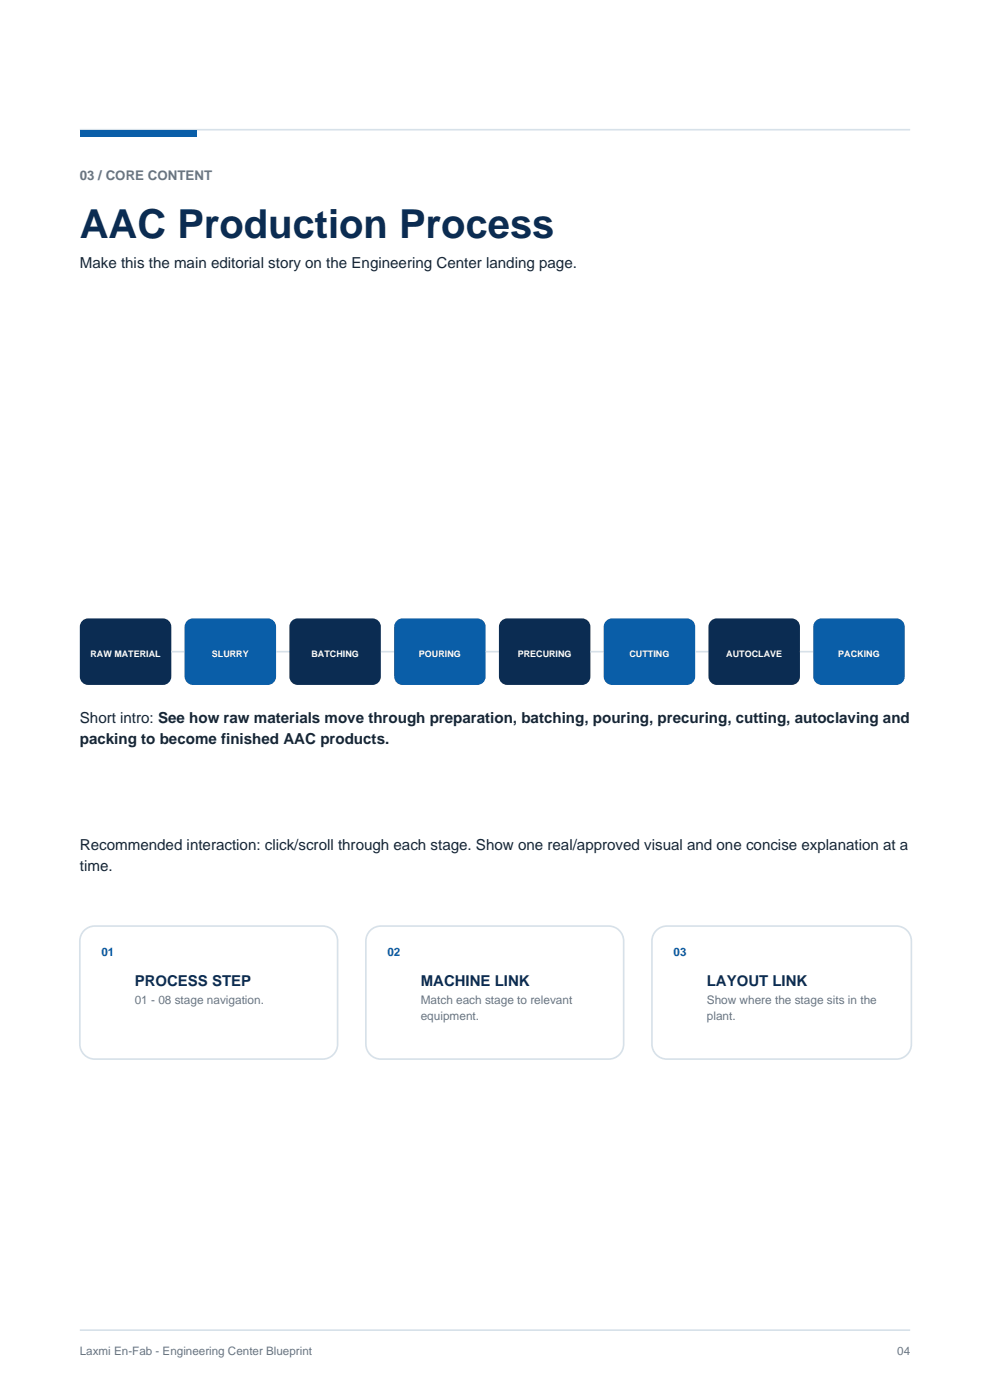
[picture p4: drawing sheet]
<svg xmlns="http://www.w3.org/2000/svg" width="210mm" height="297mm" viewBox="0 0 210 297" stroke-linecap="round" stroke-linejoin="round" font-family="sans-serif">
<defs><g id="words">
<text font-size="8.5" fill="#0b2c52" x="16.9" y="50.4">AAC Production Process</text>
<g font-size="3.2" fill="#172635">
<text x="16.9" y="56.8">Make this the main editorial story on the Engineering Center landing page.</text>
<text x="16.9" y="153.5">Short intro: See how raw materials move through preparation, batching, pouring, precuring, cutting, autoclaving and</text>
<text x="16.9" y="157.9">packing to become finished AAC products.</text>
<text x="16.9" y="180.3">Recommended interaction: click/scroll through each stage. Show one real/approved visual and one concise explanation at a</text>
<text x="16.9" y="184.7">time.</text>
</g>
<g font-size="3.2" fill="#0b2c52">
<text x="28.6" y="209.2">PROCESS STEP</text>
<text x="89.3" y="209.2">MACHINE LINK</text>
<text x="149.9" y="209.2">LAYOUT LINK</text>
</g>
<text font-size="2.8" fill="#697683" x="16.9" y="38.1">03 / CORE CONTENT</text>
<g font-size="2.5" fill="#0a5ea8">
<text x="21.5" y="202.8">01</text>
<text x="82.2" y="202.8">02</text>
<text x="142.9" y="202.8">03</text>
</g>
<g font-size="2.5" fill="#697683">
<text x="28.6" y="213.1">01 - 08 stage navigation.</text>
<text x="89.3" y="213.1">Match each stage to relevant</text>
<text x="149.9" y="213.1">Show where the stage sits in the</text>
<text x="89.3" y="216.4">equipment.</text>
<text x="149.9" y="216.4">plant.</text>
<text x="16.9" y="287.5">Laxmi En-Fab - Engineering Center Blueprint</text>
<text x="190.3" y="287.5">04</text>
</g>
<g font-size="1.9" fill="#fff">
<text x="19.2" y="139.3">RAW MATERIAL</text>
<text x="44.9" y="139.3">SLURRY</text>
<text x="66.1" y="139.3">BATCHING</text>
<text x="88.9" y="139.3">POURING</text>
<text x="109.8" y="139.3">PRECURING</text>
<text x="133.5" y="139.3">CUTTING</text>
<text x="154.1" y="139.3">AUTOCLAVE</text>
<text x="177.8" y="139.3">PACKING</text>
</g>
</g></defs>
<path d="M16.9 27.5h176.2" fill="none" stroke="#d7e1e9" stroke-width=".35"/>
<path d="M16.9 27.5h24.7v1.4h-24.7z" fill-rule="evenodd" fill="#0a5ea8"/>
<path d="M17.4 131.7l.8-.4 .5-.1h15.9a1.76 1.76 0 0 1 1.7 1.8v10.5a1.76 1.76 0 0 1-1.7 1.8h-15.9a1.76 1.76 0 0 1-1.8-1.8v-10.5l.1-.5z" fill-rule="evenodd" fill="#0b2c52"/>
<path d="M36.3 138.3h2.9" fill="none" stroke="#d7e1e9" stroke-width=".35"/>
<path d="M39.7 131.7l.8-.4 .4-.1h15.9a1.76 1.76 0 0 1 1.8 1.8v10.5a1.76 1.76 0 0 1-1.8 1.8h-15.9a1.76 1.76 0 0 1-1.7-1.8v-10.5v-.5z" fill-rule="evenodd" fill="#0a5ea8"/>
<path d="M58.6 138.3h2.8" fill="none" stroke="#d7e1e9" stroke-width=".35"/>
<path d="M61.9 131.7l.8-.4 .4-.1h15.9a1.76 1.76 0 0 1 1.8 1.8v10.5a1.76 1.76 0 0 1-1.8 1.8h-15.9a1.76 1.76 0 0 1-1.7-1.8v-10.5v-.5z" fill-rule="evenodd" fill="#0b2c52"/>
<path d="M80.8 138.3h2.8" fill="none" stroke="#d7e1e9" stroke-width=".35"/>
<path d="M84.1 131.7l.8-.4 .5-.1h15.8a1.76 1.76 0 0 1 1.8 1.8v10.5a1.76 1.76 0 0 1-1.8 1.8h-15.8a1.76 1.76 0 0 1-1.8-1.8v-10.5l.1-.5z" fill-rule="evenodd" fill="#0a5ea8"/>
<path d="M103 138.3h2.8" fill="none" stroke="#d7e1e9" stroke-width=".35"/>
<path d="M106.3 131.7l.8-.4 .5-.1h15.9a1.76 1.76 0 0 1 1.7 1.8v10.5a1.76 1.76 0 0 1-1.7 1.8h-15.9a1.76 1.76 0 0 1-1.8-1.8v-10.5l.1-.5z" fill-rule="evenodd" fill="#0b2c52"/>
<path d="M125.2 138.3h2.9" fill="none" stroke="#d7e1e9" stroke-width=".35"/>
<path d="M128.6 131.7l.8-.4 .4-.1h15.9a1.76 1.76 0 0 1 1.8 1.8v10.5a1.76 1.76 0 0 1-1.8 1.8h-15.9a1.76 1.76 0 0 1-1.7-1.8v-10.5v-.5z" fill-rule="evenodd" fill="#0a5ea8"/>
<path d="M147.5 138.3h2.8" fill="none" stroke="#d7e1e9" stroke-width=".35"/>
<path d="M150.8 131.7l.8-.4 .4-.1h15.9a1.76 1.76 0 0 1 1.8 1.8v10.5a1.76 1.76 0 0 1-1.8 1.8h-15.9a1.76 1.76 0 0 1-1.7-1.8v-10.5v-.5z" fill-rule="evenodd" fill="#0b2c52"/>
<path d="M169.7 138.3h2.8" fill="none" stroke="#d7e1e9" stroke-width=".35"/>
<path d="M173 131.7l.8-.4 .5-.1h15.8a1.76 1.76 0 0 1 1.8 1.8v10.5a1.76 1.76 0 0 1-1.8 1.8h-15.8a1.76 1.76 0 0 1-1.8-1.8v-10.5l.1-.5z" fill-rule="evenodd" fill="#0a5ea8"/>
<path d="M17.9 197.4a3.2 3.2 0 0 1 2.2-.9h48.3a3.2 3.2 0 0 1 3.2 3.1v21.9a3.2 3.2 0 0 1-3.2 3.2h-48.3a3.2 3.2 0 0 1-3.2-3.2v-21.9a3.2 3.2 0 0 1 1-2.2z" fill-rule="evenodd" fill="#fff"/>
<path d="M17.9 197.4a3.2 3.2 0 0 1 2.2-.9h48.3a3.2 3.2 0 0 1 3.2 3.1v21.9a3.2 3.2 0 0 1-3.2 3.2h-48.3a3.2 3.2 0 0 1-3.2-3.2v-21.9a3.2 3.2 0 0 1 1-2.2z" fill="none" stroke="#d7e1e9" stroke-width=".35"/>
<path d="M78.5 197.4a3.2 3.2 0 0 1 2.3-.9h48.3a3.2 3.2 0 0 1 3.2 3.1v21.9a3.2 3.2 0 0 1-3.2 3.2h-48.3a3.2 3.2 0 0 1-3.2-3.2v-21.9a3.2 3.2 0 0 1 .9-2.2z" fill-rule="evenodd" fill="#fff"/>
<path d="M78.5 197.4a3.2 3.2 0 0 1 2.3-.9h48.3a3.2 3.2 0 0 1 3.2 3.1v21.9a3.2 3.2 0 0 1-3.2 3.2h-48.3a3.2 3.2 0 0 1-3.2-3.2v-21.9a3.2 3.2 0 0 1 .9-2.2z" fill="none" stroke="#d7e1e9" stroke-width=".35"/>
<path d="M139.2 197.4a3.2 3.2 0 0 1 2.3-.9h48.6a3.2 3.2 0 0 1 3.2 3.1v21.9a3.2 3.2 0 0 1-3.2 3.2h-48.6a3.2 3.2 0 0 1-3.2-3.2v-21.9a3.2 3.2 0 0 1 .9-2.2z" fill-rule="evenodd" fill="#fff"/>
<path d="M139.2 197.4a3.2 3.2 0 0 1 2.3-.9h48.6a3.2 3.2 0 0 1 3.2 3.1v21.9a3.2 3.2 0 0 1-3.2 3.2h-48.6a3.2 3.2 0 0 1-3.2-3.2v-21.9a3.2 3.2 0 0 1 .9-2.2zM16.9 282.2h176.2" fill="none" stroke="#d7e1e9" stroke-width=".35"/>
<use href="#words"/>
</svg>
